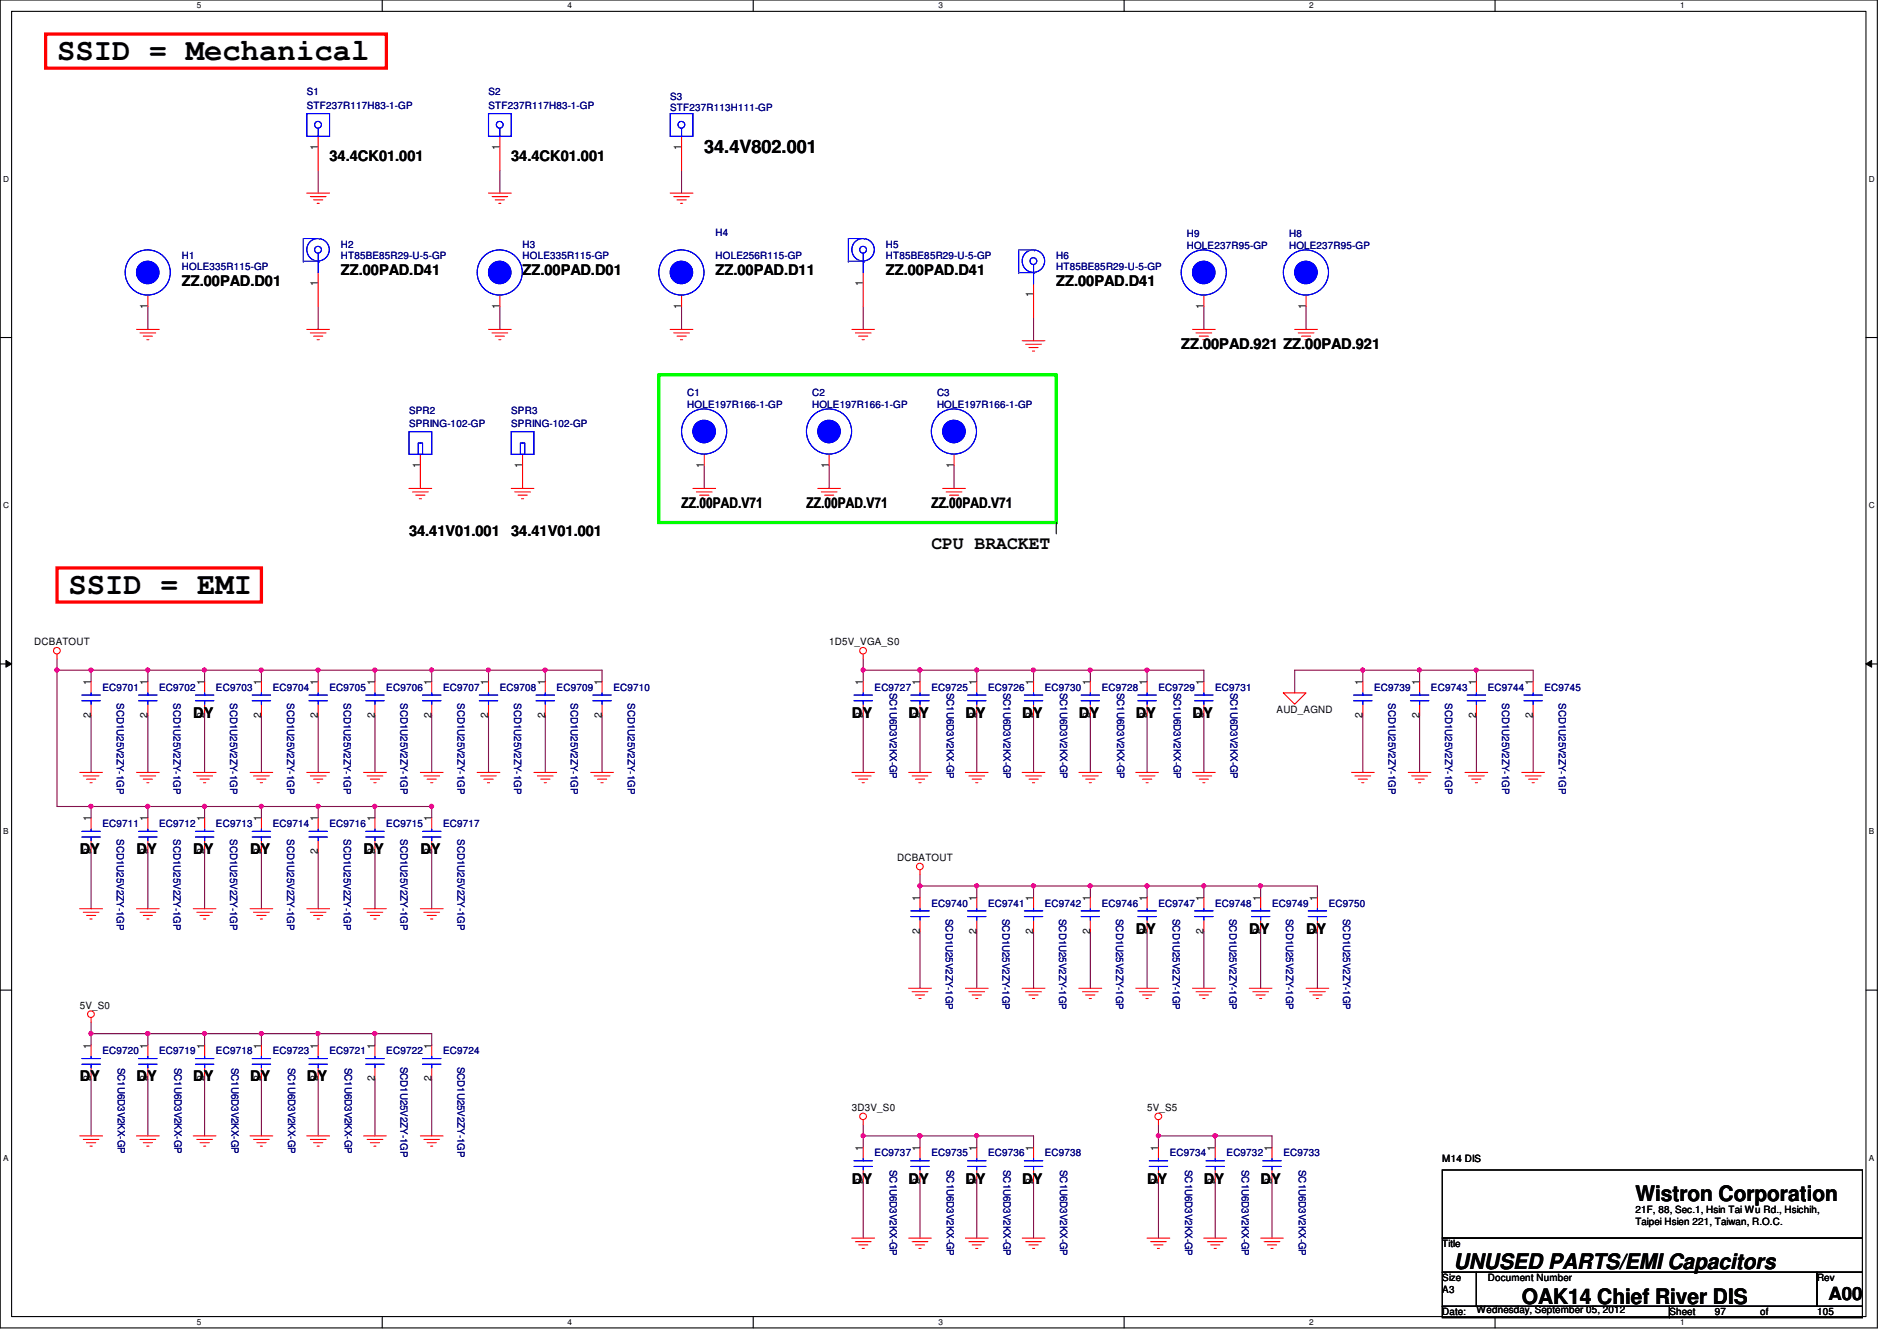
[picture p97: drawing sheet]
<svg xmlns="http://www.w3.org/2000/svg" width="297mm" height="210mm" viewBox="0 0 297 210" stroke-linecap="round" stroke-linejoin="round" font-family="sans-serif">
<defs><g id="words">
<g font-size="4.8">
<text x="8.9" y="9.4">SSID = Mechanical</text>
<text x="10.7" y="92.9">SSID = EMI</text>
</g>
<g font-size="3.3">
<text x="256.1" y="188">Wistron Corporation</text>
<text x="227.6" y="198.6">UNUSED PARTS/EMI Capacitors</text>
<text x="238.3" y="204">OAK14 Chief River DIS</text>
</g>
<g font-size="2.8">
<text x="110.3" y="24">34.4V802.001</text>
<text x="145.8" y="85.9">CPU BRACKET</text>
<text x="286.3" y="203.5">A00</text>
</g>
<g font-size="2.3">
<text x="51.6" y="25.2">34.4CK01.001</text>
<text x="80" y="25.2">34.4CK01.001</text>
<text x="28.5" y="44.8">ZZ.00PAD.D01</text>
<text x="53.4" y="43">ZZ.00PAD.D41</text>
<text x="81.8" y="43">ZZ.00PAD.D01</text>
<text x="112.1" y="43">ZZ.00PAD.D11</text>
<text x="138.7" y="43">ZZ.00PAD.D41</text>
<text x="165.4" y="44.8">ZZ.00PAD.D41</text>
<text x="185" y="54.6">ZZ.00PAD.921 ZZ.00PAD.921</text>
<text x="64" y="83.9">34.41V01.001</text>
<text x="80" y="83.9">34.41V01.001</text>
<text x="106.7" y="79.5">ZZ.00PAD.V71</text>
<text x="126.3" y="79.5">ZZ.00PAD.V71</text>
<text x="145.8" y="79.5">ZZ.00PAD.V71</text>
<text x="30.3" y="112.4">DY</text>
<text x="133.4" y="112.4">DY</text>
<text x="142.3" y="112.4">DY</text>
<text x="151.2" y="112.4">DY</text>
<text x="160.1" y="112.4">DY</text>
<text x="168.9" y="112.4">DY</text>
<text x="177.8" y="112.4">DY</text>
<text x="186.7" y="112.4">DY</text>
<text x="12.5" y="133.7">DY</text>
<text x="21.4" y="133.7">DY</text>
<text x="30.3" y="133.7">DY</text>
<text x="39.2" y="133.7">DY</text>
<text x="56.9" y="133.7">DY</text>
<text x="65.8" y="133.7">DY</text>
<text x="177.8" y="146.1">DY</text>
<text x="195.6" y="146.1">DY</text>
<text x="204.5" y="146.1">DY</text>
<text x="12.5" y="169.2">DY</text>
<text x="21.4" y="169.2">DY</text>
<text x="30.3" y="169.2">DY</text>
<text x="39.2" y="169.2">DY</text>
<text x="48" y="169.2">DY</text>
<text x="133.4" y="185.3">DY</text>
<text x="142.3" y="185.3">DY</text>
<text x="151.2" y="185.3">DY</text>
<text x="160.1" y="185.3">DY</text>
<text x="179.6" y="185.3">DY</text>
<text x="188.5" y="185.3">DY</text>
<text x="197.4" y="185.3">DY</text>
</g>
<g font-size="1.6" fill="#000080">
<text x="48" y="14.9">S1</text>
<text x="48" y="17.1">STF237R117H83-1-GP</text>
<text x="76.5" y="14.9">S2</text>
<text x="76.5" y="17.1">STF237R117H83-1-GP</text>
<text x="104.9" y="15.7">S3</text>
<text x="104.9" y="17.4">STF237R113H111-GP</text>
<text x="28.5" y="40.6">H1</text>
<text x="53.4" y="38.8">H2</text>
<text x="53.4" y="40.6">HT85BE85R29-U-5-GP</text>
<text x="81.8" y="38.8">H3</text>
<text x="81.8" y="40.6">HOLE335R115-GP</text>
<text x="112.1" y="37">H4</text>
<text x="112.1" y="40.6">HOLE256R115-GP</text>
<text x="138.7" y="38.8">H5</text>
<text x="138.7" y="40.6">HT85BE85R29-U-5-GP</text>
<text x="165.4" y="40.6">H6</text>
<text x="185.8" y="37.2">H9</text>
<text x="185.8" y="38.9">HOLE237R95-GP</text>
<text x="201.8" y="37.2">H8</text>
<text x="201.8" y="38.9">HOLE237R95-GP</text>
<text x="28.5" y="42.3">HOLE335R115-GP</text>
<text x="165.4" y="42.3">HT85BE85R29-U-5-GP</text>
<text x="64" y="64.7">SPR2</text>
<text x="80" y="64.7">SPR3</text>
<text x="107.6" y="62.1">C1</text>
<text x="107.6" y="63.8">HOLE197R166-1-GP</text>
<text x="127.2" y="62.1">C2</text>
<text x="127.2" y="63.8">HOLE197R166-1-GP</text>
<text x="146.7" y="62.1">C3</text>
<text x="146.7" y="63.8">HOLE197R166-1-GP</text>
<text x="64" y="66.9">SPRING-102-GP</text>
<text x="80" y="66.9">SPRING-102-GP</text>
<text x="16" y="108.1">EC9701</text>
<text x="18.3" y="110.1" transform="rotate(90 18.3 110.1)">SCD1U25V2ZY-1GP</text>
<text x="24.9" y="108.1">EC9702</text>
<text x="27.2" y="110.1" transform="rotate(90 27.2 110.1)">SCD1U25V2ZY-1GP</text>
<text x="33.8" y="108.1">EC9703</text>
<text x="36.1" y="110.1" transform="rotate(90 36.1 110.1)">SCD1U25V2ZY-1GP</text>
<text x="42.7" y="108.1">EC9704</text>
<text x="45" y="110.1" transform="rotate(90 45 110.1)">SCD1U25V2ZY-1GP</text>
<text x="51.6" y="108.1">EC9705</text>
<text x="53.8" y="110.1" transform="rotate(90 53.8 110.1)">SCD1U25V2ZY-1GP</text>
<text x="60.5" y="108.1">EC9706</text>
<text x="62.7" y="110.1" transform="rotate(90 62.7 110.1)">SCD1U25V2ZY-1GP</text>
<text x="69.4" y="108.1">EC9707</text>
<text x="71.6" y="110.1" transform="rotate(90 71.6 110.1)">SCD1U25V2ZY-1GP</text>
<text x="78.3" y="108.1">EC9708</text>
<text x="80.5" y="110.1" transform="rotate(90 80.5 110.1)">SCD1U25V2ZY-1GP</text>
<text x="87.2" y="108.1">EC9709</text>
<text x="89.4" y="110.1" transform="rotate(90 89.4 110.1)">SCD1U25V2ZY-1GP</text>
<text x="96.1" y="108.1">EC9710</text>
<text x="98.3" y="110.1" transform="rotate(90 98.3 110.1)">SCD1U25V2ZY-1GP</text>
<text x="136.9" y="108.1">EC9727</text>
<text x="139.4" y="108.5" transform="rotate(90 139.4 108.5)">SC1U6D3V2KX-GP</text>
<text x="145.8" y="108.1">EC9725</text>
<text x="148.2" y="108.5" transform="rotate(90 148.2 108.5)">SC1U6D3V2KX-GP</text>
<text x="154.7" y="108.1">EC9726</text>
<text x="157.1" y="108.5" transform="rotate(90 157.1 108.5)">SC1U6D3V2KX-GP</text>
<text x="163.6" y="108.1">EC9730</text>
<text x="166" y="108.5" transform="rotate(90 166 108.5)">SC1U6D3V2KX-GP</text>
<text x="172.5" y="108.1">EC9728</text>
<text x="174.9" y="108.5" transform="rotate(90 174.9 108.5)">SC1U6D3V2KX-GP</text>
<text x="181.4" y="108.1">EC9729</text>
<text x="183.8" y="108.5" transform="rotate(90 183.8 108.5)">SC1U6D3V2KX-GP</text>
<text x="190.3" y="108.1">EC9731</text>
<text x="192.7" y="108.5" transform="rotate(90 192.7 108.5)">SC1U6D3V2KX-GP</text>
<text x="215.2" y="108.1">EC9739</text>
<text x="217.4" y="110.1" transform="rotate(90 217.4 110.1)">SCD1U25V2ZY-1GP</text>
<text x="224.1" y="108.1">EC9743</text>
<text x="226.3" y="110.1" transform="rotate(90 226.3 110.1)">SCD1U25V2ZY-1GP</text>
<text x="233" y="108.1">EC9744</text>
<text x="235.2" y="110.1" transform="rotate(90 235.2 110.1)">SCD1U25V2ZY-1GP</text>
<text x="241.8" y="108.1">EC9745</text>
<text x="244.1" y="110.1" transform="rotate(90 244.1 110.1)">SCD1U25V2ZY-1GP</text>
<text x="16" y="129.5">EC9711</text>
<text x="18.3" y="131.4" transform="rotate(90 18.3 131.4)">SCD1U25V2ZY-1GP</text>
<text x="24.9" y="129.5">EC9712</text>
<text x="27.2" y="131.4" transform="rotate(90 27.2 131.4)">SCD1U25V2ZY-1GP</text>
<text x="33.8" y="129.5">EC9713</text>
<text x="36.1" y="131.4" transform="rotate(90 36.1 131.4)">SCD1U25V2ZY-1GP</text>
<text x="42.7" y="129.5">EC9714</text>
<text x="45" y="131.4" transform="rotate(90 45 131.4)">SCD1U25V2ZY-1GP</text>
<text x="51.6" y="129.5">EC9716</text>
<text x="53.8" y="131.4" transform="rotate(90 53.8 131.4)">SCD1U25V2ZY-1GP</text>
<text x="60.5" y="129.5">EC9715</text>
<text x="62.7" y="131.4" transform="rotate(90 62.7 131.4)">SCD1U25V2ZY-1GP</text>
<text x="69.4" y="129.5">EC9717</text>
<text x="71.6" y="131.4" transform="rotate(90 71.6 131.4)">SCD1U25V2ZY-1GP</text>
<text x="145.8" y="141.9">EC9740</text>
<text x="148.1" y="143.8" transform="rotate(90 148.1 143.8)">SCD1U25V2ZY-1GP</text>
<text x="154.7" y="141.9">EC9741</text>
<text x="157" y="143.8" transform="rotate(90 157 143.8)">SCD1U25V2ZY-1GP</text>
<text x="163.6" y="141.9">EC9742</text>
<text x="165.9" y="143.8" transform="rotate(90 165.9 143.8)">SCD1U25V2ZY-1GP</text>
<text x="172.5" y="141.9">EC9746</text>
<text x="174.7" y="143.8" transform="rotate(90 174.7 143.8)">SCD1U25V2ZY-1GP</text>
<text x="181.4" y="141.9">EC9747</text>
<text x="183.6" y="143.8" transform="rotate(90 183.6 143.8)">SCD1U25V2ZY-1GP</text>
<text x="190.3" y="141.9">EC9748</text>
<text x="192.5" y="143.8" transform="rotate(90 192.5 143.8)">SCD1U25V2ZY-1GP</text>
<text x="199.2" y="141.9">EC9749</text>
<text x="201.4" y="143.8" transform="rotate(90 201.4 143.8)">SCD1U25V2ZY-1GP</text>
<text x="208.1" y="141.9">EC9750</text>
<text x="210.3" y="143.8" transform="rotate(90 210.3 143.8)">SCD1U25V2ZY-1GP</text>
<text x="16" y="165">EC9720</text>
<text x="18.5" y="167.1" transform="rotate(90 18.5 167.1)">SC1U6D3V2KX-GP</text>
<text x="24.9" y="165">EC9719</text>
<text x="27.3" y="167.1" transform="rotate(90 27.3 167.1)">SC1U6D3V2KX-GP</text>
<text x="33.8" y="165">EC9718</text>
<text x="36.2" y="167.1" transform="rotate(90 36.2 167.1)">SC1U6D3V2KX-GP</text>
<text x="42.7" y="165">EC9723</text>
<text x="45.1" y="167.1" transform="rotate(90 45.1 167.1)">SC1U6D3V2KX-GP</text>
<text x="51.6" y="165">EC9721</text>
<text x="54" y="167.1" transform="rotate(90 54 167.1)">SC1U6D3V2KX-GP</text>
<text x="60.5" y="165">EC9722</text>
<text x="62.7" y="167" transform="rotate(90 62.7 167)">SCD1U25V2ZY-1GP</text>
<text x="69.4" y="165">EC9724</text>
<text x="71.6" y="167" transform="rotate(90 71.6 167)">SCD1U25V2ZY-1GP</text>
<text x="136.9" y="181">EC9737</text>
<text x="139.4" y="183.1" transform="rotate(90 139.4 183.1)">SC1U6D3V2KX-GP</text>
<text x="145.8" y="181">EC9735</text>
<text x="148.2" y="183.1" transform="rotate(90 148.2 183.1)">SC1U6D3V2KX-GP</text>
<text x="154.7" y="181">EC9736</text>
<text x="157.1" y="183.1" transform="rotate(90 157.1 183.1)">SC1U6D3V2KX-GP</text>
<text x="163.6" y="181">EC9738</text>
<text x="166" y="183.1" transform="rotate(90 166 183.1)">SC1U6D3V2KX-GP</text>
<text x="183.2" y="181">EC9734</text>
<text x="185.6" y="183.1" transform="rotate(90 185.6 183.1)">SC1U6D3V2KX-GP</text>
<text x="192.1" y="181">EC9732</text>
<text x="194.5" y="183.1" transform="rotate(90 194.5 183.1)">SC1U6D3V2KX-GP</text>
<text x="201" y="181">EC9733</text>
<text x="203.4" y="183.1" transform="rotate(90 203.4 183.1)">SC1U6D3V2KX-GP</text>
</g>
<g font-size="1.6">
<text x="49.8" y="23.5" transform="rotate(-90 49.8 23.5)">1</text>
<text x="78.2" y="23.5" transform="rotate(-90 78.2 23.5)">1</text>
<text x="106.7" y="23.5" transform="rotate(-90 106.7 23.5)">1</text>
<text x="49.8" y="44.8" transform="rotate(-90 49.8 44.8)">1</text>
<text x="135.1" y="44.8" transform="rotate(-90 135.1 44.8)">1</text>
<text x="161.8" y="46.6" transform="rotate(-90 161.8 46.6)">1</text>
<text x="23.1" y="48.3" transform="rotate(-90 23.1 48.3)">1</text>
<text x="78.2" y="48.3" transform="rotate(-90 78.2 48.3)">1</text>
<text x="106.7" y="48.3" transform="rotate(-90 106.7 48.3)">1</text>
<text x="188.5" y="48.3" transform="rotate(-90 188.5 48.3)">1</text>
<text x="204.5" y="48.3" transform="rotate(-90 204.5 48.3)">1</text>
<text x="65.8" y="73.2" transform="rotate(-90 65.8 73.2)">1</text>
<text x="81.8" y="73.2" transform="rotate(-90 81.8 73.2)">1</text>
<text x="110.2" y="73.2" transform="rotate(-90 110.2 73.2)">1</text>
<text x="129.8" y="73.2" transform="rotate(-90 129.8 73.2)">1</text>
<text x="149.3" y="73.2" transform="rotate(-90 149.3 73.2)">1</text>
<text x="5.4" y="101">DCBATOUT</text>
<text x="129.8" y="101">1D5V_VGA_S0</text>
<text x="14.2" y="107.2" transform="rotate(-90 14.2 107.2)">1</text>
<text x="23.1" y="107.2" transform="rotate(-90 23.1 107.2)">1</text>
<text x="32" y="107.2" transform="rotate(-90 32 107.2)">1</text>
<text x="40.9" y="107.2" transform="rotate(-90 40.9 107.2)">1</text>
<text x="49.8" y="107.2" transform="rotate(-90 49.8 107.2)">1</text>
<text x="58.7" y="107.2" transform="rotate(-90 58.7 107.2)">1</text>
<text x="67.6" y="107.2" transform="rotate(-90 67.6 107.2)">1</text>
<text x="76.5" y="107.2" transform="rotate(-90 76.5 107.2)">1</text>
<text x="85.3" y="107.2" transform="rotate(-90 85.3 107.2)">1</text>
<text x="94.2" y="107.2" transform="rotate(-90 94.2 107.2)">1</text>
<text x="135.1" y="107.2" transform="rotate(-90 135.1 107.2)">1</text>
<text x="144" y="107.2" transform="rotate(-90 144 107.2)">1</text>
<text x="152.9" y="107.2" transform="rotate(-90 152.9 107.2)">1</text>
<text x="161.8" y="107.2" transform="rotate(-90 161.8 107.2)">1</text>
<text x="170.7" y="107.2" transform="rotate(-90 170.7 107.2)">1</text>
<text x="179.6" y="107.2" transform="rotate(-90 179.6 107.2)">1</text>
<text x="188.5" y="107.2" transform="rotate(-90 188.5 107.2)">1</text>
<text x="213.4" y="107.2" transform="rotate(-90 213.4 107.2)">1</text>
<text x="222.2" y="107.2" transform="rotate(-90 222.2 107.2)">1</text>
<text x="231.1" y="107.2" transform="rotate(-90 231.1 107.2)">1</text>
<text x="240" y="107.2" transform="rotate(-90 240 107.2)">1</text>
<text x="14.2" y="112.4" transform="rotate(-90 14.2 112.4)">2</text>
<text x="23.1" y="112.4" transform="rotate(-90 23.1 112.4)">2</text>
<text x="32" y="112.4" transform="rotate(-90 32 112.4)">2</text>
<text x="40.9" y="112.4" transform="rotate(-90 40.9 112.4)">2</text>
<text x="49.8" y="112.4" transform="rotate(-90 49.8 112.4)">2</text>
<text x="58.7" y="112.4" transform="rotate(-90 58.7 112.4)">2</text>
<text x="67.6" y="112.4" transform="rotate(-90 67.6 112.4)">2</text>
<text x="76.5" y="112.4" transform="rotate(-90 76.5 112.4)">2</text>
<text x="85.3" y="112.4" transform="rotate(-90 85.3 112.4)">2</text>
<text x="94.2" y="112.4" transform="rotate(-90 94.2 112.4)">2</text>
<text x="135.1" y="112.4" transform="rotate(-90 135.1 112.4)">2</text>
<text x="144" y="112.4" transform="rotate(-90 144 112.4)">2</text>
<text x="152.9" y="112.4" transform="rotate(-90 152.9 112.4)">2</text>
<text x="161.8" y="112.4" transform="rotate(-90 161.8 112.4)">2</text>
<text x="170.7" y="112.4" transform="rotate(-90 170.7 112.4)">2</text>
<text x="179.6" y="112.4" transform="rotate(-90 179.6 112.4)">2</text>
<text x="188.5" y="112.4" transform="rotate(-90 188.5 112.4)">2</text>
<text x="199.9" y="111.7">AUD_AGND</text>
<text x="213.4" y="112.4" transform="rotate(-90 213.4 112.4)">2</text>
<text x="222.2" y="112.4" transform="rotate(-90 222.2 112.4)">2</text>
<text x="231.1" y="112.4" transform="rotate(-90 231.1 112.4)">2</text>
<text x="240" y="112.4" transform="rotate(-90 240 112.4)">2</text>
<text x="14.2" y="128.6" transform="rotate(-90 14.2 128.6)">1</text>
<text x="23.1" y="128.6" transform="rotate(-90 23.1 128.6)">1</text>
<text x="32" y="128.6" transform="rotate(-90 32 128.6)">1</text>
<text x="40.9" y="128.6" transform="rotate(-90 40.9 128.6)">1</text>
<text x="49.8" y="128.6" transform="rotate(-90 49.8 128.6)">1</text>
<text x="58.7" y="128.6" transform="rotate(-90 58.7 128.6)">1</text>
<text x="67.6" y="128.6" transform="rotate(-90 67.6 128.6)">1</text>
<text x="14.2" y="133.7" transform="rotate(-90 14.2 133.7)">2</text>
<text x="23.1" y="133.7" transform="rotate(-90 23.1 133.7)">2</text>
<text x="32" y="133.7" transform="rotate(-90 32 133.7)">2</text>
<text x="40.9" y="133.7" transform="rotate(-90 40.9 133.7)">2</text>
<text x="49.8" y="133.7" transform="rotate(-90 49.8 133.7)">2</text>
<text x="58.7" y="133.7" transform="rotate(-90 58.7 133.7)">2</text>
<text x="67.6" y="133.7" transform="rotate(-90 67.6 133.7)">2</text>
<text x="140.5" y="134.8">DCBATOUT</text>
<text x="144" y="141" transform="rotate(-90 144 141)">1</text>
<text x="152.9" y="141" transform="rotate(-90 152.9 141)">1</text>
<text x="161.8" y="141" transform="rotate(-90 161.8 141)">1</text>
<text x="170.7" y="141" transform="rotate(-90 170.7 141)">1</text>
<text x="179.6" y="141" transform="rotate(-90 179.6 141)">1</text>
<text x="188.5" y="141" transform="rotate(-90 188.5 141)">1</text>
<text x="197.4" y="141" transform="rotate(-90 197.4 141)">1</text>
<text x="206.2" y="141" transform="rotate(-90 206.2 141)">1</text>
<text x="144" y="146.1" transform="rotate(-90 144 146.1)">2</text>
<text x="152.9" y="146.1" transform="rotate(-90 152.9 146.1)">2</text>
<text x="161.8" y="146.1" transform="rotate(-90 161.8 146.1)">2</text>
<text x="170.7" y="146.1" transform="rotate(-90 170.7 146.1)">2</text>
<text x="179.6" y="146.1" transform="rotate(-90 179.6 146.1)">2</text>
<text x="188.5" y="146.1" transform="rotate(-90 188.5 146.1)">2</text>
<text x="197.4" y="146.1" transform="rotate(-90 197.4 146.1)">2</text>
<text x="206.2" y="146.1" transform="rotate(-90 206.2 146.1)">2</text>
<text x="12.5" y="157.9">5V_S0</text>
<text x="14.2" y="164.1" transform="rotate(-90 14.2 164.1)">1</text>
<text x="23.1" y="164.1" transform="rotate(-90 23.1 164.1)">1</text>
<text x="32" y="164.1" transform="rotate(-90 32 164.1)">1</text>
<text x="40.9" y="164.1" transform="rotate(-90 40.9 164.1)">1</text>
<text x="49.8" y="164.1" transform="rotate(-90 49.8 164.1)">1</text>
<text x="58.7" y="164.1" transform="rotate(-90 58.7 164.1)">1</text>
<text x="67.6" y="164.1" transform="rotate(-90 67.6 164.1)">1</text>
<text x="14.2" y="169.2" transform="rotate(-90 14.2 169.2)">2</text>
<text x="23.1" y="169.2" transform="rotate(-90 23.1 169.2)">2</text>
<text x="32" y="169.2" transform="rotate(-90 32 169.2)">2</text>
<text x="40.9" y="169.2" transform="rotate(-90 40.9 169.2)">2</text>
<text x="49.8" y="169.2" transform="rotate(-90 49.8 169.2)">2</text>
<text x="58.7" y="169.2" transform="rotate(-90 58.7 169.2)">2</text>
<text x="67.6" y="169.2" transform="rotate(-90 67.6 169.2)">2</text>
<text x="133.4" y="173.9">3D3V_S0</text>
<text x="179.6" y="173.9">5V_S5</text>
<text x="135.1" y="185.3" transform="rotate(-90 135.1 185.3)">2</text>
<text x="135.1" y="180.1" transform="rotate(-90 135.1 180.1)">1</text>
<text x="144" y="185.3" transform="rotate(-90 144 185.3)">2</text>
<text x="144" y="180.1" transform="rotate(-90 144 180.1)">1</text>
<text x="152.9" y="185.3" transform="rotate(-90 152.9 185.3)">2</text>
<text x="152.9" y="180.1" transform="rotate(-90 152.9 180.1)">1</text>
<text x="161.8" y="185.3" transform="rotate(-90 161.8 185.3)">2</text>
<text x="161.8" y="180.1" transform="rotate(-90 161.8 180.1)">1</text>
<text x="181.4" y="185.3" transform="rotate(-90 181.4 185.3)">2</text>
<text x="181.4" y="180.1" transform="rotate(-90 181.4 180.1)">1</text>
<text x="190.2" y="185.3" transform="rotate(-90 190.2 185.3)">2</text>
<text x="190.2" y="180.1" transform="rotate(-90 190.2 180.1)">1</text>
<text x="199.1" y="185.3" transform="rotate(-90 199.1 185.3)">2</text>
<text x="199.1" y="180.1" transform="rotate(-90 199.1 180.1)">1</text>
<text x="225.8" y="181.9">M14 DIS</text>
<text x="256.1" y="189.9">21F, 88, Sec.1, Hsin Tai Wu Rd., Hsichih,</text>
<text x="256.1" y="191.7">Taipei Hsien 221, Taiwan, R.O.C.</text>
<text x="225.8" y="195.2">Title</text>
<text x="225.8" y="200.6">Size</text>
<text x="225.8" y="202.4">A3</text>
<text x="233" y="200.6">Document Number</text>
<text x="284.5" y="200.6">Rev</text>
<text x="225.8" y="205.9">Date:</text>
<text x="231.2" y="205.6">Wednesday, September 05, 2012</text>
<text x="261.4" y="205.9">Sheet</text>
<text x="268.5" y="205.9">97</text>
<text x="275.6" y="205.9">of</text>
<text x="284.5" y="205.9">105</text>
</g>
<g font-size="1.3">
<text x="30.8" y="1.3">5</text>
<text x="88.9" y="1.3">4</text>
<text x="146.9" y="1.3">3</text>
<text x="205" y="1.3">2</text>
<text x="263.1" y="1.3">1</text>
<text x=".5" y="28.4">D</text>
<text x="292.6" y="28.4">D</text>
<text x=".5" y="79.5">C</text>
<text x="292.6" y="79.5">C</text>
<text x=".5" y="130.6">B</text>
<text x="292.6" y="130.6">B</text>
<text x=".5" y="181.7">A</text>
<text x="292.6" y="181.7">A</text>
<text x="30.8" y="207.4">5</text>
<text x="88.9" y="207.4">4</text>
<text x="146.9" y="207.4">3</text>
<text x="205" y="207.4">2</text>
<text x="263.1" y="207.4">1</text>
</g>
</g></defs>
<path d="M0 0h294v207.9h-294zM1.8 1.8h290.4v204.3h-290.4z" fill="none" stroke="#000" stroke-width=".17"/>
<g fill="#fff">
<path d="M30.8 .2h.7v1.4h-.7z"/>
<path d="M30.8 206.2h.7v1.4h-.7z"/>
</g>
<path d="M59.9 0v1.8M59.9 206.1v1.8" fill="none" stroke="#000" stroke-width=".17"/>
<g fill="#fff">
<path d="M88.9 .2h.6v1.4h-.6z"/>
<path d="M88.9 206.2h.6v1.4h-.6z"/>
</g>
<path d="M117.9 0v1.8M117.9 206.1v1.8" fill="none" stroke="#000" stroke-width=".17"/>
<g fill="#fff">
<path d="M146.9 .2h.7v1.4h-.7z"/>
<path d="M146.9 206.2h.7v1.4h-.7z"/>
</g>
<path d="M176 0v1.8M176 206.1v1.8" fill="none" stroke="#000" stroke-width=".17"/>
<g fill="#fff">
<path d="M205 .2h.7v1.4h-.7z"/>
<path d="M205 206.2h.7v1.4h-.7z"/>
</g>
<path d="M234.1 0v1.8M234.1 206.1v1.8" fill="none" stroke="#000" stroke-width=".17"/>
<g fill="#fff">
<path d="M263.1 .2h.7v1.4h-.7z"/>
<path d="M263.1 206.2h.7v1.4h-.7z"/>
<path d="M.5 27.3h.9v1.4h-.9z"/>
<path d="M292.6 27.3h.9v1.4h-.9z"/>
<path d="M.5 78.4h.9v1.4h-.9z"/>
<path d="M292.6 78.4h.9v1.4h-.9z"/>
</g>
<path d="M0 52.8h1.8M292.2 52.8h1.8" fill="none" stroke="#000" stroke-width=".17"/>
<g fill="#fff">
<path d="M.5 129.5h.8v1.4h-.8z"/>
<path d="M292.6 129.5h.9v1.4h-.9z"/>
</g>
<path d="M0 103.9h1.8M292.2 103.9h1.8" fill="none" stroke="#000" stroke-width=".17"/>
<path d="M.9 103.4l.9 .5-.9 .5zM292.2 103.9l.9-.5v1z" fill="#000"/>
<path d="M.9 103.4l.9 .5-.9 .5zM292.2 103.9l.9-.5v1z" fill="none" stroke="#000" stroke-width=".16"/>
<g fill="#fff">
<path d="M.5 180.5h.8v1.4h-.8z"/>
<path d="M292.6 180.5h.9v1.4h-.9z"/>
</g>
<path d="M0 155h1.8M292.2 155h1.8" fill="none" stroke="#000" stroke-width=".17"/>
<g fill="none" stroke="#800040" stroke-width=".17">
<path d="M49.8 26.7v3.5M78.3 26.7v3.5M106.7 26.7v3.5M23.2 48v3.6M49.8 48v3.6M78.3 48v3.6M106.7 48v3.6M135.2 48v3.6M161.8 49.8v3.5M188.5 48v3.6M204.5 48v3.6M110.3 72.9v3.6"/>
<path d="M129.8 72.9v3.6M149.4 72.9v3.6M8.9 103.1v1.8h5.4v1.8"/>
</g>
<circle cx="14.2" cy="104.9" r=".32" fill="#f0f"/>
<circle cx="14.2" cy="104.9" r=".32" fill="none" stroke="#f0f" stroke-width=".17"/>
<path d="M8.9 104.9v21.3" fill="none" stroke="#800040" stroke-width=".17"/>
<circle cx="8.9" cy="104.9" r=".32" fill="#f0f"/>
<circle cx="8.9" cy="104.9" r=".32" fill="none" stroke="#f0f" stroke-width=".17"/>
<path d="M58.7 126.2h8.9" fill="none" stroke="#800040" stroke-width=".17"/>
<circle cx="58.7" cy="126.2" r=".32" fill="#f0f"/>
<circle cx="58.7" cy="126.2" r=".32" fill="none" stroke="#f0f" stroke-width=".17"/>
<path d="M40.9 126.2h8.9" fill="none" stroke="#800040" stroke-width=".17"/>
<circle cx="40.9" cy="126.2" r=".32" fill="#f0f"/>
<circle cx="40.9" cy="126.2" r=".32" fill="none" stroke="#f0f" stroke-width=".17"/>
<path d="M32 126.2h8.9" fill="none" stroke="#800040" stroke-width=".17"/>
<circle cx="32" cy="126.2" r=".32" fill="#f0f"/>
<circle cx="32" cy="126.2" r=".32" fill="none" stroke="#f0f" stroke-width=".17"/>
<path d="M23.2 126.2h8.8" fill="none" stroke="#800040" stroke-width=".17"/>
<circle cx="23.1" cy="126.2" r=".32" fill="#f0f"/>
<circle cx="23.1" cy="126.2" r=".32" fill="none" stroke="#f0f" stroke-width=".17"/>
<path d="M14.3 104.9h8.9v1.8M94.3 104.9v1.8" fill="none" stroke="#800040" stroke-width=".17"/>
<circle cx="23.1" cy="104.9" r=".32" fill="#f0f"/>
<circle cx="23.1" cy="104.9" r=".32" fill="none" stroke="#f0f" stroke-width=".17"/>
<path d="M23.2 104.9h8.8M14.3 128v-1.8h8.9v1.8M32 126.2v1.8" fill="none" stroke="#800040" stroke-width=".17"/>
<circle cx="14.2" cy="126.2" r=".32" fill="#f0f"/>
<circle cx="14.2" cy="126.2" r=".32" fill="none" stroke="#f0f" stroke-width=".17"/>
<path d="M8.9 126.2h5.4M40.9 126.2v1.8M49.8 126.2v1.8M58.7 126.2v1.8M67.6 126.2v1.8" fill="none" stroke="#800040" stroke-width=".17"/>
<circle cx="67.6" cy="126.2" r=".32" fill="#f0f"/>
<circle cx="67.6" cy="126.2" r=".32" fill="none" stroke="#f0f" stroke-width=".17"/>
<path d="M49.8 126.2h8.9" fill="none" stroke="#800040" stroke-width=".17"/>
<circle cx="49.8" cy="126.2" r=".32" fill="#f0f"/>
<circle cx="49.8" cy="126.2" r=".32" fill="none" stroke="#f0f" stroke-width=".17"/>
<path d="M32 104.9v1.8" fill="none" stroke="#800040" stroke-width=".17"/>
<circle cx="32" cy="104.9" r=".32" fill="#f0f"/>
<circle cx="32" cy="104.9" r=".32" fill="none" stroke="#f0f" stroke-width=".17"/>
<path d="M32 104.9h8.9v1.8" fill="none" stroke="#800040" stroke-width=".17"/>
<circle cx="40.9" cy="104.9" r=".32" fill="#f0f"/>
<circle cx="40.9" cy="104.9" r=".32" fill="none" stroke="#f0f" stroke-width=".17"/>
<path d="M40.9 104.9h8.9v1.8" fill="none" stroke="#800040" stroke-width=".17"/>
<circle cx="49.8" cy="104.9" r=".32" fill="#f0f"/>
<circle cx="49.8" cy="104.9" r=".32" fill="none" stroke="#f0f" stroke-width=".17"/>
<path d="M49.8 104.9h8.9v1.8" fill="none" stroke="#800040" stroke-width=".17"/>
<circle cx="58.7" cy="104.9" r=".32" fill="#f0f"/>
<circle cx="58.7" cy="104.9" r=".32" fill="none" stroke="#f0f" stroke-width=".17"/>
<path d="M58.7 104.9h8.9v1.8" fill="none" stroke="#800040" stroke-width=".17"/>
<circle cx="67.6" cy="104.9" r=".32" fill="#f0f"/>
<circle cx="67.6" cy="104.9" r=".32" fill="none" stroke="#f0f" stroke-width=".17"/>
<path d="M67.6 104.9h8.9v1.8" fill="none" stroke="#800040" stroke-width=".17"/>
<circle cx="76.5" cy="104.9" r=".32" fill="#f0f"/>
<circle cx="76.5" cy="104.9" r=".32" fill="none" stroke="#f0f" stroke-width=".17"/>
<path d="M76.5 104.9h8.9v1.8" fill="none" stroke="#800040" stroke-width=".17"/>
<circle cx="85.4" cy="104.9" r=".32" fill="#f0f"/>
<circle cx="85.4" cy="104.9" r=".32" fill="none" stroke="#f0f" stroke-width=".17"/>
<path d="M85.4 104.9h8.9M14.3 161.8h8.9M14.3 160v1.8M14.3 161.8v1.8" fill="none" stroke="#800040" stroke-width=".17"/>
<circle cx="23.1" cy="161.8" r=".32" fill="#f0f"/>
<circle cx="23.1" cy="161.8" r=".32" fill="none" stroke="#f0f" stroke-width=".17"/>
<circle cx="14.2" cy="161.8" r=".32" fill="#f0f"/>
<circle cx="14.2" cy="161.8" r=".32" fill="none" stroke="#f0f" stroke-width=".17"/>
<path d="M58.7 163.6v-1.8h8.9v1.8" fill="none" stroke="#800040" stroke-width=".17"/>
<circle cx="58.7" cy="161.8" r=".32" fill="#f0f"/>
<circle cx="58.7" cy="161.8" r=".32" fill="none" stroke="#f0f" stroke-width=".17"/>
<path d="M40.9 163.6v-1.8h8.9v1.8" fill="none" stroke="#800040" stroke-width=".17"/>
<circle cx="40.9" cy="161.8" r=".32" fill="#f0f"/>
<circle cx="40.9" cy="161.8" r=".32" fill="none" stroke="#f0f" stroke-width=".17"/>
<path d="M40.9 161.8h-8.9v1.8" fill="none" stroke="#800040" stroke-width=".17"/>
<circle cx="32" cy="161.8" r=".32" fill="#f0f"/>
<circle cx="32" cy="161.8" r=".32" fill="none" stroke="#f0f" stroke-width=".17"/>
<path d="M32 161.8h-8.8v1.8" fill="none" stroke="#800040" stroke-width=".17"/>
<circle cx="23.1" cy="161.8" r=".32" fill="#f0f"/>
<circle cx="23.1" cy="161.8" r=".32" fill="none" stroke="#f0f" stroke-width=".17"/>
<path d="M170.7 104.9h-8.9v1.8" fill="none" stroke="#800040" stroke-width=".17"/>
<circle cx="161.8" cy="104.9" r=".32" fill="#f0f"/>
<circle cx="161.8" cy="104.9" r=".32" fill="none" stroke="#f0f" stroke-width=".17"/>
<path d="M135.2 104.9v1.8M161.8 104.9h-8.9v1.8" fill="none" stroke="#800040" stroke-width=".17"/>
<circle cx="152.9" cy="104.9" r=".32" fill="#f0f"/>
<circle cx="152.9" cy="104.9" r=".32" fill="none" stroke="#f0f" stroke-width=".17"/>
<path d="M135.2 104.9h8.9" fill="none" stroke="#800040" stroke-width=".17"/>
<circle cx="144" cy="104.9" r=".32" fill="#f0f"/>
<circle cx="144" cy="104.9" r=".32" fill="none" stroke="#f0f" stroke-width=".17"/>
<circle cx="135.1" cy="104.9" r=".32" fill="#f0f"/>
<circle cx="135.1" cy="104.9" r=".32" fill="none" stroke="#f0f" stroke-width=".17"/>
<path d="M152.9 104.9h-8.8v1.8M188.5 104.9v1.8" fill="none" stroke="#800040" stroke-width=".17"/>
<circle cx="144" cy="104.9" r=".32" fill="#f0f"/>
<circle cx="144" cy="104.9" r=".32" fill="none" stroke="#f0f" stroke-width=".17"/>
<path d="M179.6 104.9v1.8" fill="none" stroke="#800040" stroke-width=".17"/>
<circle cx="179.6" cy="104.9" r=".32" fill="#f0f"/>
<circle cx="179.6" cy="104.9" r=".32" fill="none" stroke="#f0f" stroke-width=".17"/>
<path d="M135.2 103.1v1.8M179.6 112v8.9M188.5 104.9h-17.8v1.8M188.5 112v8.9" fill="none" stroke="#800040" stroke-width=".17"/>
<circle cx="170.7" cy="104.9" r=".32" fill="#f0f"/>
<circle cx="170.7" cy="104.9" r=".32" fill="none" stroke="#f0f" stroke-width=".17"/>
<path d="M190.3 177.8h-8.9v1.8M199.2 177.8v1.8" fill="none" stroke="#800040" stroke-width=".17"/>
<circle cx="190.3" cy="177.8" r=".32" fill="#f0f"/>
<circle cx="190.3" cy="177.8" r=".32" fill="none" stroke="#f0f" stroke-width=".17"/>
<circle cx="181.4" cy="177.8" r=".32" fill="#f0f"/>
<circle cx="181.4" cy="177.8" r=".32" fill="none" stroke="#f0f" stroke-width=".17"/>
<path d="M199.2 177.8h-8.9v1.8" fill="none" stroke="#800040" stroke-width=".17"/>
<circle cx="190.3" cy="177.8" r=".32" fill="#f0f"/>
<circle cx="190.3" cy="177.8" r=".32" fill="none" stroke="#f0f" stroke-width=".17"/>
<path d="M144.1 177.8h-8.9v1.8M152.9 177.8v1.8M181.4 176v1.8" fill="none" stroke="#800040" stroke-width=".17"/>
<circle cx="135.1" cy="177.8" r=".32" fill="#f0f"/>
<circle cx="135.1" cy="177.8" r=".32" fill="none" stroke="#f0f" stroke-width=".17"/>
<circle cx="144" cy="177.8" r=".32" fill="#f0f"/>
<circle cx="144" cy="177.8" r=".32" fill="none" stroke="#f0f" stroke-width=".17"/>
<path d="M152.9 177.8h-8.8v1.8" fill="none" stroke="#800040" stroke-width=".17"/>
<circle cx="144" cy="177.8" r=".32" fill="#f0f"/>
<circle cx="144" cy="177.8" r=".32" fill="none" stroke="#f0f" stroke-width=".17"/>
<circle cx="152.9" cy="177.8" r=".32" fill="#f0f"/>
<circle cx="152.9" cy="177.8" r=".32" fill="none" stroke="#f0f" stroke-width=".17"/>
<path d="M49.8 161.8h8.9M135.2 176v1.8M152.9 177.8h8.9v1.8" fill="none" stroke="#800040" stroke-width=".17"/>
<circle cx="49.8" cy="161.8" r=".32" fill="#f0f"/>
<circle cx="49.8" cy="161.8" r=".32" fill="none" stroke="#f0f" stroke-width=".17"/>
<g fill="none" stroke="#800040" stroke-width=".17">
<path d="M14.3 112v8.9M23.2 112v8.9M32 112v8.9M40.9 112v8.9M49.8 112v8.9M58.7 112v8.9M67.6 112v8.9M76.5 112v8.9M85.4 112v8.9M94.3 112v8.9M135.2 112v8.9M144.1 112v8.9"/>
<path d="M152.9 112v8.9M161.8 112v8.9M170.7 112v8.9M213.4 112v8.9M231.2 104.9h-8.9v1.8M14.3 133.3v8.9M23.2 133.3v8.9M32 133.3v8.9M40.9 133.3v8.9M49.8 133.3v8.9M58.7 133.3v8.9M67.6 133.3v8.9"/>
<path d="M14.3 168.9v8.9M23.2 168.9v8.9M32 168.9v8.9M40.9 168.9v8.9M49.8 168.9v8.9M58.7 168.9v8.9M67.6 168.9v8.9M135.2 184.9v8.9M144.1 184.9v8.9M152.9 184.9v8.9M161.8 184.9v8.9M181.4 184.9v8.9"/>
<path d="M190.3 184.9v8.9M199.2 184.9v8.9"/>
</g>
<circle cx="222.3" cy="104.9" r=".32" fill="#f0f"/>
<circle cx="222.3" cy="104.9" r=".32" fill="none" stroke="#f0f" stroke-width=".17"/>
<path d="M213.4 104.9h8.9M231.2 104.9v1.8M240.1 104.9v1.8" fill="none" stroke="#800040" stroke-width=".17"/>
<circle cx="231.2" cy="104.9" r=".32" fill="#f0f"/>
<circle cx="231.2" cy="104.9" r=".32" fill="none" stroke="#f0f" stroke-width=".17"/>
<path d="M213.4 104.9v1.8M231.2 112v8.9M231.2 104.9h8.9M240.1 112v8.9" fill="none" stroke="#800040" stroke-width=".17"/>
<circle cx="213.4" cy="104.9" r=".32" fill="#f0f"/>
<circle cx="213.4" cy="104.9" r=".32" fill="none" stroke="#f0f" stroke-width=".17"/>
<path d="M222.3 112v8.9M170.7 138.7h8.9v1.8" fill="none" stroke="#800040" stroke-width=".17"/>
<circle cx="179.6" cy="138.7" r=".32" fill="#f0f"/>
<circle cx="179.6" cy="138.7" r=".32" fill="none" stroke="#f0f" stroke-width=".17"/>
<path d="M152.9 138.7v1.8M179.6 138.7h8.9" fill="none" stroke="#800040" stroke-width=".17"/>
<circle cx="152.9" cy="138.7" r=".32" fill="#f0f"/>
<circle cx="152.9" cy="138.7" r=".32" fill="none" stroke="#f0f" stroke-width=".17"/>
<path d="M152.9 138.7h8.9M188.5 138.7v1.8M144.1 145.8v8.9M152.9 145.8v8.9M161.8 145.8v8.9M170.7 145.8v8.9M179.6 145.8v8.9" fill="none" stroke="#800040" stroke-width=".17"/>
<circle cx="188.5" cy="138.7" r=".32" fill="#f0f"/>
<circle cx="188.5" cy="138.7" r=".32" fill="none" stroke="#f0f" stroke-width=".17"/>
<path d="M161.8 138.7v1.8M188.5 138.7h8.9M206.3 138.7v1.8M197.4 145.8v8.9" fill="none" stroke="#800040" stroke-width=".17"/>
<circle cx="161.8" cy="138.7" r=".32" fill="#f0f"/>
<circle cx="161.8" cy="138.7" r=".32" fill="none" stroke="#f0f" stroke-width=".17"/>
<path d="M161.8 138.7h8.9M197.4 138.7v1.8M188.5 145.8v8.9M206.3 145.8v8.9" fill="none" stroke="#800040" stroke-width=".17"/>
<circle cx="197.4" cy="138.7" r=".32" fill="#f0f"/>
<circle cx="197.4" cy="138.7" r=".32" fill="none" stroke="#f0f" stroke-width=".17"/>
<path d="M144.1 136.9v1.8h8.8M197.4 138.7h8.9" fill="none" stroke="#800040" stroke-width=".17"/>
<circle cx="144" cy="138.7" r=".32" fill="#f0f"/>
<circle cx="144" cy="138.7" r=".32" fill="none" stroke="#f0f" stroke-width=".17"/>
<path d="M170.7 138.7v1.8" fill="none" stroke="#800040" stroke-width=".17"/>
<circle cx="170.7" cy="138.7" r=".32" fill="#f0f"/>
<circle cx="170.7" cy="138.7" r=".32" fill="none" stroke="#f0f" stroke-width=".17"/>
<path d="M213.4 104.9h-10.7v3.6M144.1 138.7v1.8" fill="none" stroke="#800040" stroke-width=".17"/>
<g fill="none" stroke="#f00" stroke-width=".17">
<path d="M48 30.2h3.6M48.6 30.8h2.5M49.1 31.3h1.4M49.7 31.8h.3M49.8 21.3v5.4M76.5 30.2h3.5M77 30.8h2.5M77.6 31.3h1.4M78.1 31.8h.3M104.9 30.2h3.6M105.5 30.8h2.4M106 31.3h1.4"/>
<path d="M106.5 31.8h.4M21.4 51.6h3.5M21.9 52.1h2.5M22.4 52.6h1.5M23 53.2h.3M48 51.6h3.6M48.6 52.1h2.5M49.1 52.6h1.4M49.7 53.2h.3M76.5 51.6h3.5M77 52.1h2.5M77.6 52.6h1.4"/>
<path d="M78.1 53.2h.3M104.9 51.6h3.6M105.5 52.1h2.4M106 52.6h1.4M106.5 53.2h.4M133.4 51.6h3.5M133.9 52.1h2.5M134.4 52.6h1.5M135 53.2h.3M160.1 53.3h3.5M160.6 53.9h2.5M161.1 54.4h1.5"/>
<path d="M161.7 54.9h.3M186.7 51.6h3.6M187.3 52.1h2.4M187.8 52.6h1.4M188.3 53.2h.4M202.7 51.6h3.6M203.3 52.1h2.4M203.8 52.6h1.4M204.3 53.2h.4M64 76.5h3.6M64.6 77h2.5M65.1 77.5h1.4"/>
<path d="M65.7 78.1h.3M80 76.5h3.6M80.6 77h2.5M81.1 77.5h1.4M81.7 78.1h.3M108.5 76.5h3.6M109 77h2.5M109.6 77.5h1.4M110.1 78.1h.3M128.1 76.5h3.5M128.6 77h2.5M129.1 77.5h1.5"/>
<path d="M129.7 78.1h.3M147.6 76.5h3.6M148.2 77h2.4M148.7 77.5h1.4M149.2 78.1h.4M149.4 71.1v1.8M8.9 102.4v.7M67.6 106.7v1.8M67.6 110.2v1.8M135.2 102.4v.7M201 108.5h3.5l-1.8 1.7zM12.5 120.9h3.5"/>
<path d="M13 121.5h2.5M13.5 122h1.5M14.1 122.5h.3M21.4 120.9h3.5M21.9 121.5h2.5M22.4 122h1.5M23 122.5h.3M30.3 120.9h3.5M30.8 121.5h2.5M31.3 122h1.5M31.9 122.5h.3M39.2 120.9h3.5"/>
<path d="M39.7 121.5h2.5M40.2 122h1.5M40.8 122.5h.3M48 120.9h3.6M48.6 121.5h2.5M49.1 122h1.4M49.7 122.5h.3M56.9 120.9h3.6M57.5 121.5h2.4M58 122h1.4M58.5 122.5h.4M65.8 120.9h3.6"/>
<path d="M66.4 121.5h2.4M66.9 122h1.4M67.4 122.5h.4M74.7 120.9h3.6M75.3 121.5h2.4M75.8 122h1.4M76.3 122.5h.4M83.6 120.9h3.6M84.2 121.5h2.4M84.7 122h1.4M85.2 122.5h.4M92.5 120.9h3.6"/>
<path d="M93 121.5h2.5M93.6 122h1.4M94.1 122.5h.3M133.4 120.9h3.5M133.9 121.5h2.5M134.4 122h1.5M135 122.5h.3M142.3 120.9h3.5M142.8 121.5h2.5M143.3 122h1.5M143.9 122.5h.3M144.1 136.2v.7"/>
<path d="M151.2 120.9h3.5M151.7 121.5h2.5M152.2 122h1.5M152.8 122.5h.3M160.1 120.9h3.5M160.6 121.5h2.5M161.1 122h1.5M161.7 122.5h.3M168.9 120.9h3.6M169.5 121.5h2.5M170 122h1.4M170.6 122.5h.3"/>
<path d="M177.8 120.9h3.6M178.4 121.5h2.4M178.9 122h1.4M179.4 122.5h.4M186.7 120.9h3.6M187.3 121.5h2.4M187.8 122h1.4M188.3 122.5h.4M211.6 120.9h3.6M212.2 121.5h2.4M212.7 122h1.4M213.2 122.5h.4"/>
<path d="M220.5 120.9h3.6M221.1 121.5h2.4M221.6 122h1.4M222.1 122.5h.4M229.4 120.9h3.6M230 121.5h2.4M230.5 122h1.4M231 122.5h.3M238.3 120.9h3.5M238.8 121.5h2.5M239.3 122h1.5M239.9 122.5h.3"/>
<path d="M12.5 142.2h3.5M13 142.8h2.5M13.5 143.3h1.5M14.1 143.8h.3M14.3 159.3v.7M21.4 142.2h3.5M21.9 142.8h2.5M22.4 143.3h1.5M23 143.8h.3M30.3 142.2h3.5M30.8 142.8h2.5M31.3 143.3h1.5"/>
<path d="M31.9 143.8h.3M39.2 142.2h3.5M39.7 142.8h2.5M40.2 143.3h1.5M40.8 143.8h.3M48 142.2h3.6M48.6 142.8h2.5M49.1 143.3h1.4M49.7 143.8h.3M56.9 142.2h3.6M57.5 142.8h2.4M58 143.3h1.4"/>
<path d="M58.5 143.8h.4M65.8 142.2h3.6M66.4 142.8h2.4M66.9 143.3h1.4M67.4 143.8h.4M142.3 154.7h3.5M142.8 155.2h2.5M143.3 155.7h1.5M143.9 156.3h.3M151.2 154.7h3.5M151.7 155.2h2.5M152.2 155.7h1.5"/>
<path d="M152.8 156.3h.3M160.1 154.7h3.5M160.6 155.2h2.5M161.1 155.7h1.5M161.7 156.3h.3M168.9 154.7h3.6M169.5 155.2h2.5M170 155.7h1.4M170.6 156.3h.3M177.8 154.7h3.6M178.4 155.2h2.4M178.9 155.7h1.4"/>
<path d="M179.4 156.3h.4M186.7 154.7h3.6M187.3 155.2h2.4M187.8 155.7h1.4M188.3 156.3h.4M195.6 154.7h3.6M196.2 155.2h2.4M196.7 155.7h1.4M197.2 156.3h.4M204.5 154.7h3.6M205.1 155.2h2.4M205.6 155.7h1.4"/>
<path d="M206.1 156.3h.4M12.5 177.8h3.5M13 178.4h2.5M13.5 178.9h1.5M14.1 179.4h.3M21.4 177.8h3.5M21.9 178.4h2.5M22.4 178.9h1.5M23 179.4h.3M30.3 177.8h3.5M30.8 178.4h2.5M31.3 178.9h1.5"/>
<path d="M31.9 179.4h.3M39.2 177.8h3.5M39.7 178.4h2.5M40.2 178.9h1.5M40.8 179.4h.3M48 177.8h3.6M48.6 178.4h2.5M49.1 178.9h1.4M49.7 179.4h.3M56.9 177.8h3.6M57.5 178.4h2.4M58 178.9h1.4"/>
<path d="M58.5 179.4h.4M65.8 177.8h3.6M66.4 178.4h2.4M66.9 178.9h1.4M67.4 179.4h.4M135.2 175.3v.7M181.4 175.3v.7M133.4 193.8h3.5M133.9 194.4h2.5M134.4 194.9h1.5M135 195.4h.3M142.3 193.8h3.5"/>
<path d="M142.8 194.4h2.5M143.3 194.9h1.5M143.9 195.4h.3M151.2 193.8h3.5M151.7 194.4h2.5M152.2 194.9h1.5M152.8 195.4h.3M160.1 193.8h3.5M160.6 194.4h2.5M161.1 194.9h1.5M161.7 195.4h.3M179.6 193.8h3.6"/>
<path d="M180.2 194.4h2.4M180.7 194.9h1.4M181.2 195.4h.4M188.5 193.8h3.6M189.1 194.4h2.4M189.6 194.9h1.4M190.1 195.4h.4M197.4 193.8h3.6M197.9 194.4h2.5M198.5 194.9h1.4M199 195.4h.3"/>
<circle cx="8.9" cy="101.8" r=".52"/>
<circle cx="135.2" cy="101.8" r=".52"/>
<circle cx="144" cy="135.6" r=".52"/>
<circle cx="14.2" cy="158.7" r=".52"/>
<circle cx="135.2" cy="174.7" r=".52"/>
<circle cx="181.4" cy="174.7" r=".52"/>
</g>
<path d="M165.4 81.8v1.8M225.8 183.1h65.8v10.7h-65.8zM225.8 193.8h65.8v5.3h-65.8zM225.8 199.1h5.4v5.4h-5.4zM231.2 199.1h53.3v5.4h-53.3zM284.5 199.1h7.1v5.4h-7.1zM225.8 204.5h35.6v1.7h-35.6zM261.4 204.5h30.2v1.7h-30.2z" fill="none" stroke="#000" stroke-width=".17"/>
<path d="M7.2 5.3h53.3v5.4h-53.3zM8.9 88.9h32v5.3h-32z" fill="none" stroke="#f00" stroke-width=".51"/>
<path d="M103.2 58.7h62.2v23.1h-62.2z" fill="none" stroke="#0f0" stroke-width=".51"/>
<g fill="none" stroke="#00f" stroke-width=".17">
<path d="M48 17.8h3.6v3.5h-3.6zM49.8 20.1v1.2M66.2 108.8h2.8M66.2 109.7h2.8M67.6 108.5v.3M67.6 109.7v.5"/>
<circle cx="49.8" cy="19.5" r=".54"/>
</g>
<circle cx="149.4" cy="67.5" r="1.76" fill="#00f"/>
<g fill="none" stroke="#00f" stroke-width=".17">
<circle cx="149.4" cy="67.5" r="1.76"/>
<circle cx="149.4" cy="67.5" r="3.5"/>
</g>
<circle cx="149.4" cy="67.5" r="1.76" fill="#00f"/>
<g fill="none" stroke="#00f" stroke-width=".17">
<path d="M104.9 17.8h3.6v3.5h-3.6zM106.7 20.1v1.2M30.6 109.7h2.9M30.6 108.8h2.9M32 108.5v.3M32 109.7v.5M169.3 108.8h2.9M169.3 109.7h2.9M170.7 108.5v.3M170.7 109.7v.5M48.4 130.1h2.9M48.4 131h2.9"/>
<path d="M49.8 129.8v.3M49.8 131v.6M196 142.6h2.8M196 143.5h2.8M197.4 142.2v.4M197.4 143.5v.5M142.6 182.6h2.9M142.6 181.7h2.9M144.1 181.4v.3M144.1 182.6v.5M188.8 182.6h2.9M188.8 181.7h2.9"/>
<path d="M190.3 181.4v.3M190.3 182.6v.5"/>
<circle cx="106.7" cy="19.5" r=".54"/>
<circle cx="149.4" cy="67.5" r="1.76"/>
<circle cx="149.4" cy="67.5" r="3.5"/>
</g>
<g fill="none" stroke="#f00" stroke-width=".17">
<path d="M106.7 21.3v5.4M78.3 46.2v1.8M32 106.7v1.8M32 110.2v1.8M170.7 106.7v1.8M170.7 110.2v1.8M49.8 128v1.8M49.8 131.6v1.7M197.4 140.5v1.7M197.4 144v1.8M144.1 179.6v1.8M190.3 179.6v1.8"/>
<path d="M144.1 183.1v1.8M190.3 183.1v1.8"/>
</g>
<circle cx="78.2" cy="42.6" r="1.76" fill="#00f"/>
<g fill="none" stroke="#00f" stroke-width=".17">
<circle cx="78.2" cy="42.6" r="1.76"/>
<circle cx="78.2" cy="42.6" r="3.5"/>
</g>
<circle cx="78.2" cy="42.6" r="1.76" fill="#00f"/>
<g fill="none" stroke="#00f" stroke-width=".17">
<path d="M49.8 39.7v3M135.2 39.7v3M64 67.6h3.6v3.5h-3.6zM65.5 69.3h.7v1.8h-.7zM80 67.6h3.6v3.5h-3.6zM81.5 69.3h.7v1.8h-.7zM12.8 108.8h2.9M12.8 109.7h2.9M14.3 108.5v.3M14.3 109.7v.5M21.7 108.8h2.9M21.7 109.7h2.9"/>
<path d="M23.2 108.5v.3M23.2 109.7v.5M48.4 108.8h2.9M48.4 109.7h2.9M49.8 108.5v.3M49.8 109.7v.5M57.3 108.8h2.9M57.3 109.7h2.9M58.7 108.5v.3M58.7 109.7v.5M92.8 108.8h2.9M92.8 109.7h2.9"/>
<path d="M94.3 108.5v.3M94.3 109.7v.5M142.6 109.7h2.9M142.6 108.8h2.9M144.1 108.5v.3M144.1 109.7v.5M151.5 108.8h2.9M151.5 109.7h2.9M152.9 108.5v.3M152.9 109.7v.5M160.4 108.8h2.9M160.4 109.7h2.9"/>
<path d="M161.8 108.5v.3M161.8 109.7v.5M178.2 109.7h2.9M178.2 108.8h2.9M179.6 108.5v.3M179.6 109.7v.5M187.1 109.7h2.8M187.1 108.8h2.8M188.5 108.5v.3M188.5 109.7v.5M229.7 108.8h2.9M229.7 109.7h2.9"/>
<path d="M231.2 108.5v.3M231.2 109.7v.5M238.6 108.8h2.9M238.6 109.7h2.9M240.1 108.5v.3M240.1 109.7v.5M12.8 130.1h2.9M12.8 131h2.9M14.3 129.8v.3M14.3 131v.6M57.3 130.1h2.9M57.3 131h2.9"/>
<path d="M58.7 129.8v.3M58.7 131v.6M66.2 130.1h2.8M66.2 131h2.8M67.6 129.8v.3M67.6 131v.6M142.6 143.5h2.9M142.6 142.6h2.9M144.1 142.2v.4M144.1 143.5v.5M178.2 143.5h2.9M178.2 142.6h2.9"/>
<path d="M179.6 142.2v.4M179.6 143.5v.5M187.1 143.5h2.8M187.1 142.6h2.8M188.5 142.2v.4M188.5 143.5v.5M21.7 165.7h2.9M21.7 166.6h2.9M23.2 165.4v.3M23.2 166.6v.5M30.6 166.6h2.9M30.6 165.7h2.9"/>
<path d="M32 165.4v.3M32 166.6v.5M48.4 165.7h2.9M48.4 166.6h2.9M49.8 165.4v.3M49.8 166.6v.5M66.2 165.7h2.8M66.2 166.6h2.8M67.6 165.4v.3M67.6 166.6v.5M133.7 181.7h2.9M133.7 182.6h2.9"/>
<path d="M135.2 181.4v.3M135.2 182.6v.5M151.5 181.7h2.9M151.5 182.6h2.9M152.9 181.4v.3M152.9 182.6v.5M180 181.7h2.8M180 182.6h2.8M181.4 181.4v.3M181.4 182.6v.5M197.7 182.6h2.9M197.7 181.7h2.9"/>
<path d="M199.2 181.4v.3M199.2 182.6v.5"/>
<circle cx="49.8" cy="39.1" r="1.76"/>
<circle cx="49.8" cy="39.1" r=".54"/>
<circle cx="135.1" cy="39.1" r="1.76"/>
<circle cx="135.1" cy="39.1" r=".54"/>
<circle cx="78.2" cy="42.6" r="1.76"/>
<circle cx="78.2" cy="42.6" r="3.5"/>
</g>
<g fill="none" stroke="#f00" stroke-width=".17">
<path d="M49.8 42.7v5.3M106.7 46.2v1.8M135.2 42.7v5.3M65.8 71.1v5.4M81.8 71.1v5.4M14.3 106.7v1.8M14.3 110.2v1.8M23.2 106.7v1.8M23.2 110.2v1.8M49.8 106.7v1.8M49.8 110.2v1.8M58.7 106.7v1.8"/>
<path d="M58.7 110.2v1.8M94.3 106.7v1.8M94.3 110.2v1.8M144.1 106.7v1.8M144.1 110.2v1.8M152.9 106.7v1.8M152.9 110.2v1.8M161.8 106.7v1.8M161.8 110.2v1.8M179.6 106.7v1.8M179.6 110.2v1.8M188.5 106.7v1.8"/>
<path d="M188.5 110.2v1.8M231.2 106.7v1.8M231.2 110.2v1.8M240.1 106.7v1.8M240.1 110.2v1.8M14.3 128v1.8M14.3 131.6v1.7M58.7 128v1.8M58.7 131.6v1.7M67.6 128v1.8M67.6 131.6v1.7M144.1 140.5v1.7"/>
<path d="M144.1 144v1.8M179.6 140.5v1.7M179.6 144v1.8M188.5 140.5v1.7M188.5 144v1.8M23.2 163.6v1.8M23.2 167.1v1.8M32 163.6v1.8M32 167.1v1.8M49.8 163.6v1.8M49.8 167.1v1.8M67.6 163.6v1.8"/>
<path d="M67.6 167.1v1.8M135.2 179.6v1.8M152.9 179.6v1.8M181.4 179.6v1.8M199.2 179.6v1.8M135.2 183.1v1.8M152.9 183.1v1.8M181.4 183.1v1.8M199.2 183.1v1.8"/>
</g>
<path d="M47.5 37.3h2.5M47.5 37.3v3.6M50 37.3h.1M132.8 37.3h2.5M132.8 37.3v3.6M135.3 37.3h.1M47.5 40.9h2.5M47.5 40.9h.1M50 40.9h.1M132.8 40.9h2.5M132.8 40.9h.1M135.3 40.9h.1" fill="none" stroke="#fff" stroke-width=".16" stroke-dasharray="6.1 2"/>
<path d="M47.5 37.3h2.5M47.5 37.3v3.6M50 37.3h.1M132.8 37.3h2.5M132.8 37.3v3.6M135.3 37.3h.1M47.5 40.9h2.5M47.5 40.9h.1M50 40.9h.1M132.8 40.9h2.5M132.8 40.9h.1M135.3 40.9h.1" fill="none" stroke="#00f" stroke-width=".16" stroke-dasharray="6.1 2"/>
<circle cx="106.7" cy="42.6" r="1.76" fill="#00f"/>
<g fill="none" stroke="#00f" stroke-width=".17">
<circle cx="106.7" cy="42.6" r="1.76"/>
<circle cx="106.7" cy="42.6" r="3.5"/>
</g>
<circle cx="106.7" cy="42.6" r="1.76" fill="#00f"/>
<g fill="none" stroke="#00f" stroke-width=".17">
<path d="M83.9 109.7h2.9M83.9 108.8h2.9M85.4 108.5v.3M85.4 109.7v.5M39.5 131h2.9M39.5 130.1h2.9M40.9 129.8v.3M40.9 131v.6M169.3 142.6h2.9M169.3 143.5h2.9M170.7 142.2v.4M170.7 143.5v.5"/>
<path d="M204.8 142.6h2.9M204.8 143.5h2.9M206.3 142.2v.4M206.3 143.5v.5M39.5 166.6h2.9M39.5 165.7h2.9M40.9 165.4v.3M40.9 166.6v.5"/>
<circle cx="106.7" cy="42.6" r="1.76"/>
<circle cx="106.7" cy="42.6" r="3.5"/>
</g>
<path d="M188.5 46.2v1.8M85.4 106.7v1.8M85.4 110.2v1.8M40.9 128v1.8M40.9 131.6v1.7M170.7 140.5v1.7M170.7 144v1.8M206.3 140.5v1.7M206.3 144v1.8M40.9 163.6v1.8M40.9 167.1v1.8" fill="none" stroke="#f00" stroke-width=".17"/>
<circle cx="188.5" cy="42.6" r="1.76" fill="#00f"/>
<g fill="none" stroke="#00f" stroke-width=".17">
<circle cx="188.5" cy="42.6" r="1.76"/>
<circle cx="188.5" cy="42.6" r="3.5"/>
</g>
<circle cx="188.5" cy="42.6" r="1.76" fill="#00f"/>
<g fill="none" stroke="#00f" stroke-width=".17">
<path d="M39.5 109.7h2.9M39.5 108.8h2.9M40.9 108.5v.3M40.9 109.7v.5M220.8 108.8h2.9M220.8 109.7h2.9M222.3 108.5v.3M222.3 109.7v.5M57.3 165.7h2.9M57.3 166.6h2.9M58.7 165.4v.3M58.7 166.6v.5"/>
<circle cx="188.5" cy="42.6" r="1.76"/>
<circle cx="188.5" cy="42.6" r="3.5"/>
</g>
<path d="M110.3 71.1v1.8M40.9 106.7v1.8M40.9 110.2v1.8M222.3 106.7v1.8M222.3 110.2v1.8M58.7 163.6v1.8M58.7 167.1v1.8" fill="none" stroke="#f00" stroke-width=".17"/>
<circle cx="110.2" cy="67.5" r="1.76" fill="#00f"/>
<g fill="none" stroke="#00f" stroke-width=".17">
<circle cx="110.2" cy="67.5" r="1.76"/>
<circle cx="110.3" cy="67.5" r="3.5"/>
</g>
<circle cx="110.2" cy="67.5" r="1.76" fill="#00f"/>
<g fill="none" stroke="#00f" stroke-width=".17">
<path d="M76.5 17.8h3.5v3.5h-3.5zM78.3 20.1v1.2M75.1 109.7h2.8M75.1 108.8h2.8M76.5 108.5v.3M76.5 109.7v.5M30.6 131h2.9M30.6 130.1h2.9M32 129.8v.3M32 131v.6M160.4 142.6h2.9M160.4 143.5h2.9"/>
<path d="M161.8 142.2v.4M161.8 143.5v.5M12.8 165.7h2.9M12.8 166.6h2.9M14.3 165.4v.3M14.3 166.6v.5M160.4 181.7h2.9M160.4 182.6h2.9M161.8 181.4v.3M161.8 182.6v.5"/>
<circle cx="78.2" cy="19.5" r=".54"/>
<circle cx="110.2" cy="67.5" r="1.76"/>
<circle cx="110.3" cy="67.5" r="3.5"/>
</g>
<path d="M78.3 21.3v5.4M129.8 71.1v1.8M76.5 106.7v1.8M76.5 110.2v1.8M32 128v1.8M32 131.6v1.7M161.8 140.5v1.7M161.8 144v1.8M14.3 163.6v1.8M14.3 167.1v1.8M161.8 179.6v1.8M161.8 183.1v1.8" fill="none" stroke="#f00" stroke-width=".17"/>
<circle cx="129.8" cy="67.5" r="1.76" fill="#00f"/>
<g fill="none" stroke="#00f" stroke-width=".17">
<circle cx="129.8" cy="67.5" r="1.76"/>
<circle cx="129.8" cy="67.5" r="3.5"/>
</g>
<circle cx="129.8" cy="67.5" r="1.76" fill="#00f"/>
<g fill="none" stroke="#00f" stroke-width=".17">
<circle cx="129.8" cy="67.5" r="1.76"/>
<circle cx="129.8" cy="67.5" r="3.5"/>
</g>
<path d="M23.2 46.2v1.8" fill="none" stroke="#f00" stroke-width=".17"/>
<circle cx="23.1" cy="42.6" r="1.76" fill="#00f"/>
<g fill="none" stroke="#00f" stroke-width=".17">
<circle cx="23.1" cy="42.6" r="1.76"/>
<circle cx="23.1" cy="42.6" r="3.5"/>
</g>
<circle cx="23.1" cy="42.6" r="1.76" fill="#00f"/>
<g fill="none" stroke="#00f" stroke-width=".17">
<path d="M212 109.7h2.8M212 108.8h2.8M213.4 108.5v.3M213.4 109.7v.5"/>
<circle cx="23.1" cy="42.6" r="1.76"/>
<circle cx="23.1" cy="42.6" r="3.5"/>
</g>
<path d="M204.5 46.2v1.8M213.4 106.7v1.8M213.4 110.2v1.8" fill="none" stroke="#f00" stroke-width=".17"/>
<circle cx="204.5" cy="42.6" r="1.76" fill="#00f"/>
<g fill="none" stroke="#00f" stroke-width=".17">
<circle cx="204.5" cy="42.6" r="1.76"/>
<circle cx="204.5" cy="42.6" r="3.5"/>
</g>
<circle cx="204.5" cy="42.6" r="1.76" fill="#00f"/>
<g fill="none" stroke="#00f" stroke-width=".17">
<path d="M161.8 41.4v3M133.7 108.8h2.9M133.7 109.7h2.9M135.2 108.5v.3M135.2 109.7v.5M21.7 130.1h2.9M21.7 131h2.9M23.2 129.8v.3M23.2 131v.6M151.5 142.6h2.9M151.5 143.5h2.9M152.9 142.2v.4"/>
<path d="M152.9 143.5v.5"/>
<circle cx="161.8" cy="40.9" r="1.76"/>
<circle cx="161.8" cy="40.9" r=".54"/>
<circle cx="204.5" cy="42.6" r="1.76"/>
<circle cx="204.5" cy="42.6" r="3.5"/>
</g>
<path d="M161.8 44.4v5.4M135.2 106.7v1.8M135.2 110.2v1.8M23.2 128v1.8M23.2 131.6v1.7M152.9 140.5v1.7M152.9 144v1.8" fill="none" stroke="#f00" stroke-width=".17"/>
<path d="M159.5 39.1h2.5M159.5 39.1v3.6M162 39.1h.1M159.5 42.7h2.5M159.5 42.7h.1M162 42.7h.1" fill="none" stroke="#fff" stroke-width=".16" stroke-dasharray="6.1 2"/>
<path d="M159.5 39.1h2.5M159.5 39.1v3.6M162 39.1h.1M159.5 42.7h2.5M159.5 42.7h.1M162 42.7h.1" fill="none" stroke="#00f" stroke-width=".16" stroke-dasharray="6.1 2"/>
<circle cx="14.2" cy="104.9" r=".32" fill="#f0f"/>
<circle cx="14.2" cy="104.9" r=".32" fill="none" stroke="#f0f" stroke-width=".17"/>
<circle cx="8.9" cy="104.9" r=".32" fill="#f0f"/>
<circle cx="8.9" cy="104.9" r=".32" fill="none" stroke="#f0f" stroke-width=".17"/>
<circle cx="58.7" cy="126.2" r=".32" fill="#f0f"/>
<circle cx="58.7" cy="126.2" r=".32" fill="none" stroke="#f0f" stroke-width=".17"/>
<circle cx="40.9" cy="126.2" r=".32" fill="#f0f"/>
<circle cx="40.9" cy="126.2" r=".32" fill="none" stroke="#f0f" stroke-width=".17"/>
<circle cx="32" cy="126.2" r=".32" fill="#f0f"/>
<circle cx="32" cy="126.2" r=".32" fill="none" stroke="#f0f" stroke-width=".17"/>
<circle cx="23.1" cy="126.2" r=".32" fill="#f0f"/>
<circle cx="23.1" cy="126.2" r=".32" fill="none" stroke="#f0f" stroke-width=".17"/>
<circle cx="23.1" cy="104.9" r=".32" fill="#f0f"/>
<circle cx="23.1" cy="104.9" r=".32" fill="none" stroke="#f0f" stroke-width=".17"/>
<circle cx="14.2" cy="126.2" r=".32" fill="#f0f"/>
<circle cx="14.2" cy="126.2" r=".32" fill="none" stroke="#f0f" stroke-width=".17"/>
<circle cx="67.6" cy="126.2" r=".32" fill="#f0f"/>
<circle cx="67.6" cy="126.2" r=".32" fill="none" stroke="#f0f" stroke-width=".17"/>
<circle cx="49.8" cy="126.2" r=".32" fill="#f0f"/>
<circle cx="49.8" cy="126.2" r=".32" fill="none" stroke="#f0f" stroke-width=".17"/>
<circle cx="32" cy="104.9" r=".32" fill="#f0f"/>
<circle cx="32" cy="104.9" r=".32" fill="none" stroke="#f0f" stroke-width=".17"/>
<circle cx="40.9" cy="104.9" r=".32" fill="#f0f"/>
<circle cx="40.9" cy="104.9" r=".32" fill="none" stroke="#f0f" stroke-width=".17"/>
<circle cx="49.8" cy="104.9" r=".32" fill="#f0f"/>
<circle cx="49.8" cy="104.9" r=".32" fill="none" stroke="#f0f" stroke-width=".17"/>
<circle cx="58.7" cy="104.9" r=".32" fill="#f0f"/>
<circle cx="58.7" cy="104.9" r=".32" fill="none" stroke="#f0f" stroke-width=".17"/>
<circle cx="67.6" cy="104.9" r=".32" fill="#f0f"/>
<circle cx="67.6" cy="104.9" r=".32" fill="none" stroke="#f0f" stroke-width=".17"/>
<circle cx="76.5" cy="104.9" r=".32" fill="#f0f"/>
<circle cx="76.5" cy="104.9" r=".32" fill="none" stroke="#f0f" stroke-width=".17"/>
<circle cx="85.4" cy="104.9" r=".32" fill="#f0f"/>
<circle cx="85.4" cy="104.9" r=".32" fill="none" stroke="#f0f" stroke-width=".17"/>
<circle cx="23.1" cy="161.8" r=".32" fill="#f0f"/>
<circle cx="23.1" cy="161.8" r=".32" fill="none" stroke="#f0f" stroke-width=".17"/>
<circle cx="14.2" cy="161.8" r=".32" fill="#f0f"/>
<circle cx="14.2" cy="161.8" r=".32" fill="none" stroke="#f0f" stroke-width=".17"/>
<circle cx="58.7" cy="161.8" r=".32" fill="#f0f"/>
<circle cx="58.7" cy="161.8" r=".32" fill="none" stroke="#f0f" stroke-width=".17"/>
<circle cx="40.9" cy="161.8" r=".32" fill="#f0f"/>
<circle cx="40.9" cy="161.8" r=".32" fill="none" stroke="#f0f" stroke-width=".17"/>
<circle cx="32" cy="161.8" r=".32" fill="#f0f"/>
<circle cx="32" cy="161.8" r=".32" fill="none" stroke="#f0f" stroke-width=".17"/>
<circle cx="23.1" cy="161.8" r=".32" fill="#f0f"/>
<circle cx="23.1" cy="161.8" r=".32" fill="none" stroke="#f0f" stroke-width=".17"/>
<circle cx="161.8" cy="104.9" r=".32" fill="#f0f"/>
<circle cx="161.8" cy="104.9" r=".32" fill="none" stroke="#f0f" stroke-width=".17"/>
<circle cx="152.9" cy="104.9" r=".32" fill="#f0f"/>
<circle cx="152.9" cy="104.9" r=".32" fill="none" stroke="#f0f" stroke-width=".17"/>
<circle cx="144" cy="104.9" r=".32" fill="#f0f"/>
<circle cx="144" cy="104.9" r=".32" fill="none" stroke="#f0f" stroke-width=".17"/>
<circle cx="135.1" cy="104.9" r=".32" fill="#f0f"/>
<circle cx="135.1" cy="104.9" r=".32" fill="none" stroke="#f0f" stroke-width=".17"/>
<circle cx="144" cy="104.9" r=".32" fill="#f0f"/>
<circle cx="144" cy="104.9" r=".32" fill="none" stroke="#f0f" stroke-width=".17"/>
<circle cx="179.6" cy="104.9" r=".32" fill="#f0f"/>
<circle cx="179.6" cy="104.9" r=".32" fill="none" stroke="#f0f" stroke-width=".17"/>
<circle cx="170.7" cy="104.9" r=".32" fill="#f0f"/>
<circle cx="170.7" cy="104.9" r=".32" fill="none" stroke="#f0f" stroke-width=".17"/>
<circle cx="190.3" cy="177.8" r=".32" fill="#f0f"/>
<circle cx="190.3" cy="177.8" r=".32" fill="none" stroke="#f0f" stroke-width=".17"/>
<circle cx="181.4" cy="177.8" r=".32" fill="#f0f"/>
<circle cx="181.4" cy="177.8" r=".32" fill="none" stroke="#f0f" stroke-width=".17"/>
<circle cx="190.3" cy="177.8" r=".32" fill="#f0f"/>
<circle cx="190.3" cy="177.8" r=".32" fill="none" stroke="#f0f" stroke-width=".17"/>
<circle cx="135.1" cy="177.8" r=".32" fill="#f0f"/>
<circle cx="135.1" cy="177.8" r=".32" fill="none" stroke="#f0f" stroke-width=".17"/>
<circle cx="144" cy="177.8" r=".32" fill="#f0f"/>
<circle cx="144" cy="177.8" r=".32" fill="none" stroke="#f0f" stroke-width=".17"/>
<circle cx="144" cy="177.8" r=".32" fill="#f0f"/>
<circle cx="144" cy="177.8" r=".32" fill="none" stroke="#f0f" stroke-width=".17"/>
<circle cx="152.9" cy="177.8" r=".32" fill="#f0f"/>
<circle cx="152.9" cy="177.8" r=".32" fill="none" stroke="#f0f" stroke-width=".17"/>
<circle cx="49.8" cy="161.8" r=".32" fill="#f0f"/>
<circle cx="49.8" cy="161.8" r=".32" fill="none" stroke="#f0f" stroke-width=".17"/>
<circle cx="222.3" cy="104.9" r=".32" fill="#f0f"/>
<circle cx="222.3" cy="104.9" r=".32" fill="none" stroke="#f0f" stroke-width=".17"/>
<circle cx="231.2" cy="104.9" r=".32" fill="#f0f"/>
<circle cx="231.2" cy="104.9" r=".32" fill="none" stroke="#f0f" stroke-width=".17"/>
<circle cx="213.4" cy="104.9" r=".32" fill="#f0f"/>
<circle cx="213.4" cy="104.9" r=".32" fill="none" stroke="#f0f" stroke-width=".17"/>
<circle cx="179.6" cy="138.7" r=".32" fill="#f0f"/>
<circle cx="179.6" cy="138.7" r=".32" fill="none" stroke="#f0f" stroke-width=".17"/>
<circle cx="152.9" cy="138.7" r=".32" fill="#f0f"/>
<circle cx="152.9" cy="138.7" r=".32" fill="none" stroke="#f0f" stroke-width=".17"/>
<circle cx="188.5" cy="138.7" r=".32" fill="#f0f"/>
<circle cx="188.5" cy="138.7" r=".32" fill="none" stroke="#f0f" stroke-width=".17"/>
<circle cx="161.8" cy="138.7" r=".32" fill="#f0f"/>
<circle cx="161.8" cy="138.7" r=".32" fill="none" stroke="#f0f" stroke-width=".17"/>
<circle cx="197.4" cy="138.7" r=".32" fill="#f0f"/>
<circle cx="197.4" cy="138.7" r=".32" fill="none" stroke="#f0f" stroke-width=".17"/>
<circle cx="144" cy="138.7" r=".32" fill="#f0f"/>
<circle cx="144" cy="138.7" r=".32" fill="none" stroke="#f0f" stroke-width=".17"/>
<circle cx="170.7" cy="138.7" r=".32" fill="#f0f"/>
<circle cx="170.7" cy="138.7" r=".32" fill="none" stroke="#f0f" stroke-width=".17"/>
<use href="#words"/>
</svg>
